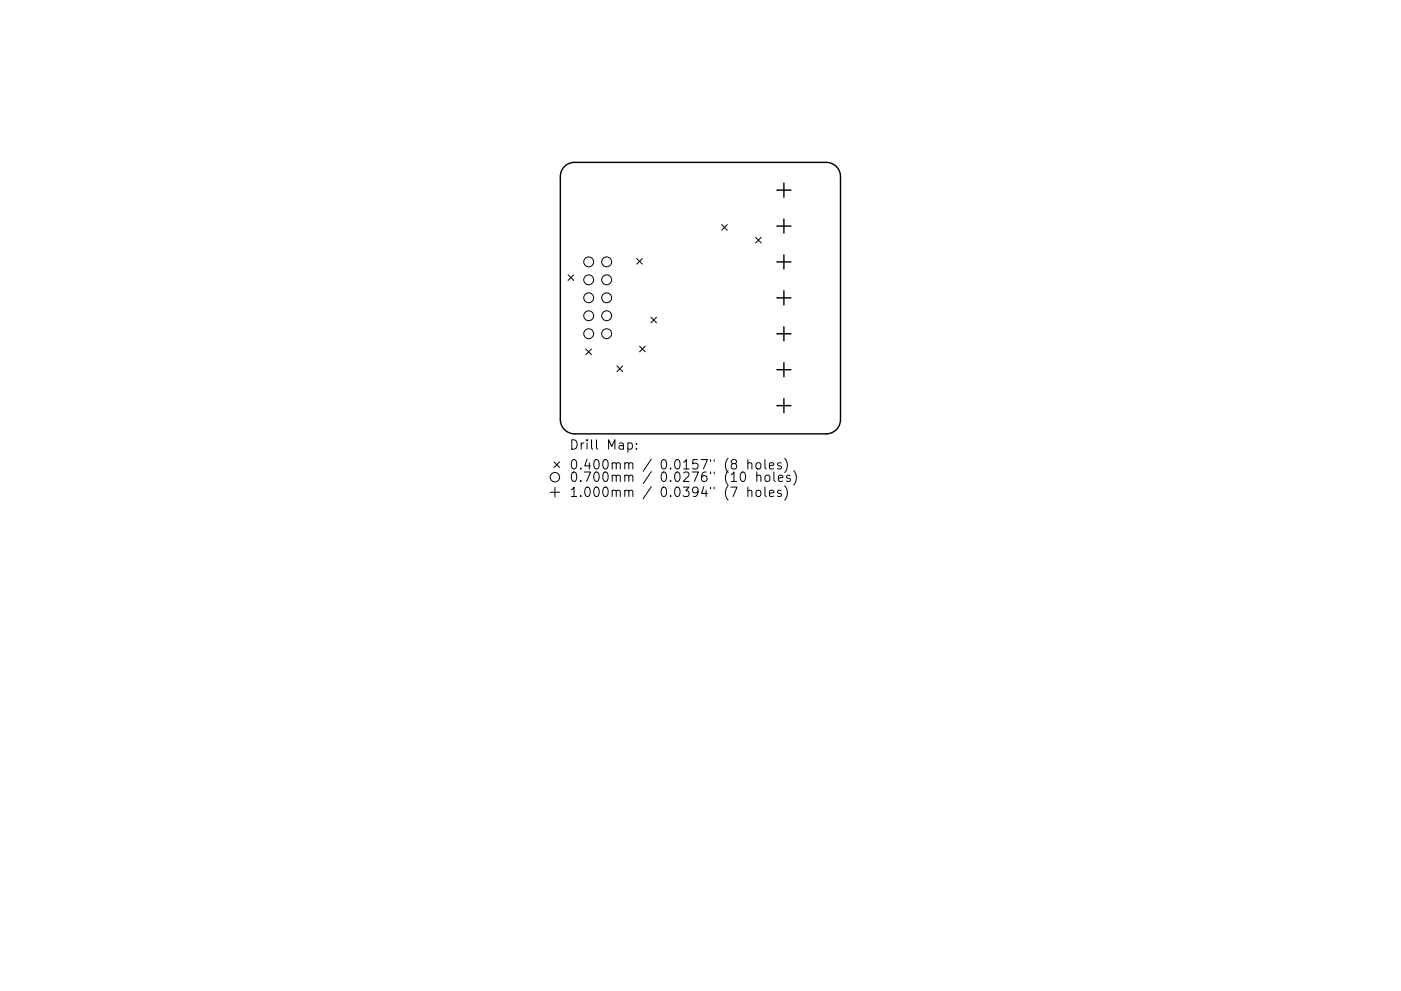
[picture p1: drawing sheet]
<svg xmlns="http://www.w3.org/2000/svg" width="297mm" height="210mm" viewBox="0 0 297 210" stroke-linecap="round" stroke-linejoin="round" font-family="sans-serif">
<defs><g id="words">
<g font-size="2.8">
<text x="120.7" y="95.4">Drill Map:</text>
<text x="120.7" y="99.6">0.400mm / 0.0157&quot; (8 holes)</text>
<text x="120.7" y="102.2">0.700mm / 0.0276&quot; (10 holes)</text>
<text x="120.7" y="105.4">1.000mm / 0.0394&quot; (7 holes)</text>
</g>
</g></defs>
<g fill="none" stroke="#000" stroke-width=".3">
<path d="M119.7 35.3a3 3 0 0 1 2.1-.8h53.4a3 3 0 0 1 3 3v51.5a3 3 0 0 1-3 3.1h-53.4a3 3 0 0 1-3-3v-51.6a3 3 0 0 1 .9-2.2zM166.2 38.8v3M164.7 40.3h3M164.7 48h3M164.7 55.6h3M166.2 46.5v3M166.2 54.1v3M164.7 63.2h3M164.7 70.8h3M164.7 78.4h3M166.2 61.7v3M166.2 69.3v3"/>
<path d="M166.2 76.9v3M164.7 86.1h3M166.2 84.6v3"/>
</g>
<g fill="none" stroke="#000" stroke-width=".21">
<path d="M120.5 58.3l1.2 1.2M121.7 58.3l-1.2 1.2M135 54.9l1.2 1.2M136.2 54.9l-1.2 1.2M153 47.7l1.2 1.2M154.2 47.7l-1.2 1.2M160.2 50.4l1.2 1.2M161.4 50.4l-1.2 1.2M124.2 74.1l1.2 1.2M125.4 74.1l-1.2 1.2M130.8 77.7l1.2 1.2M132 77.7l-1.2 1.2"/>
<path d="M135.6 73.5l1.2 1.2M136.8 73.5l-1.2 1.2M138 67.3l1.2 1.2M139.2 67.3l-1.2 1.2M117.5 98l1.2 1.2M118.7 98l-1.2 1.2M133.1 94.1l.6-.1 .4 .4v.5l-.2 .3h-.8M134.9 95.1v.2M134.9 94.1v.2M158.6 98.4a.5 .5 0 0 1 .8 .1v1M158.6 97.5v2M160.4 98.4a.54 .54 0 0 1 .5-.2 .54 .54 0 0 1 .4 .4v.5a.54 .54 0 0 1-.5 .4 .54 .54 0 0 1-.5-.4z"/>
<path d="M162.2 97.5v1.7l.3 .3M163.1 98.8l1-.2-.1-.3-.6-.1-.3 .3 .1 .9h.8M165.6 98.3l-.5-.1-.3 .3 .1 .2 .7 .2v.5h-.8M166.4 97.2a2.29 2.29 0 0 1 0 3.1M168.3 99.9a2.29 2.29 0 0 1 0 3M116.7 104.4h2M117.7 103.4v2M157.1 100.3l.5-.2a1.25 1.25 0 0 1 0 2h-.4l-.2-.3-.1-.9zM158.6 104.2a.5 .5 0 0 1 .8 .1v1M158.6 103.3v2M160.4 104.2a.54 .54 0 0 1 .5-.2 .54 .54 0 0 1 .4 .4l-.1 .8-.5 .1-.4-.3zM160.5 101a.5 .5 0 0 1 .8 .1v1"/>
<path d="M160.5 100.1v2M162.2 103.3v1.8l.3 .2M162.3 101l.3-.2 .5 .2 .1 .8-.2 .3h-.4l-.3-.1zM163.1 104.7l1-.2-.1-.4-.6-.1-.3 .3 .1 .9h.8M164.1 100.1v1.8l.3 .2M165 101.5l1-.2-.1-.4-.6-.1-.3 .3 .1 1h.8M165.6 104.1l-.5-.1-.3 .3 .1 .3 .7 .2v.4h-.8M166.4 103.1a2.29 2.29 0 0 1 0 3M167.5 100.9l-.5-.1-.2 .3v.3l.7 .2v.5h-.7"/>
<circle cx="124.8" cy="59.4" r="1.05"/>
<circle cx="124.8" cy="55.6" r="1.05"/>
<circle cx="128.6" cy="55.6" r="1.05"/>
<circle cx="128.6" cy="59.4" r="1.05"/>
<circle cx="124.8" cy="70.8" r="1.05"/>
<circle cx="124.8" cy="63.2" r="1.05"/>
<circle cx="124.8" cy="67" r="1.05"/>
<circle cx="128.6" cy="67" r="1.05"/>
<circle cx="128.6" cy="70.8" r="1.05"/>
<circle cx="128.6" cy="63.2" r="1.05"/>
<circle cx="117.7" cy="101.2" r="1"/>
</g>
<use href="#words"/>
</svg>
